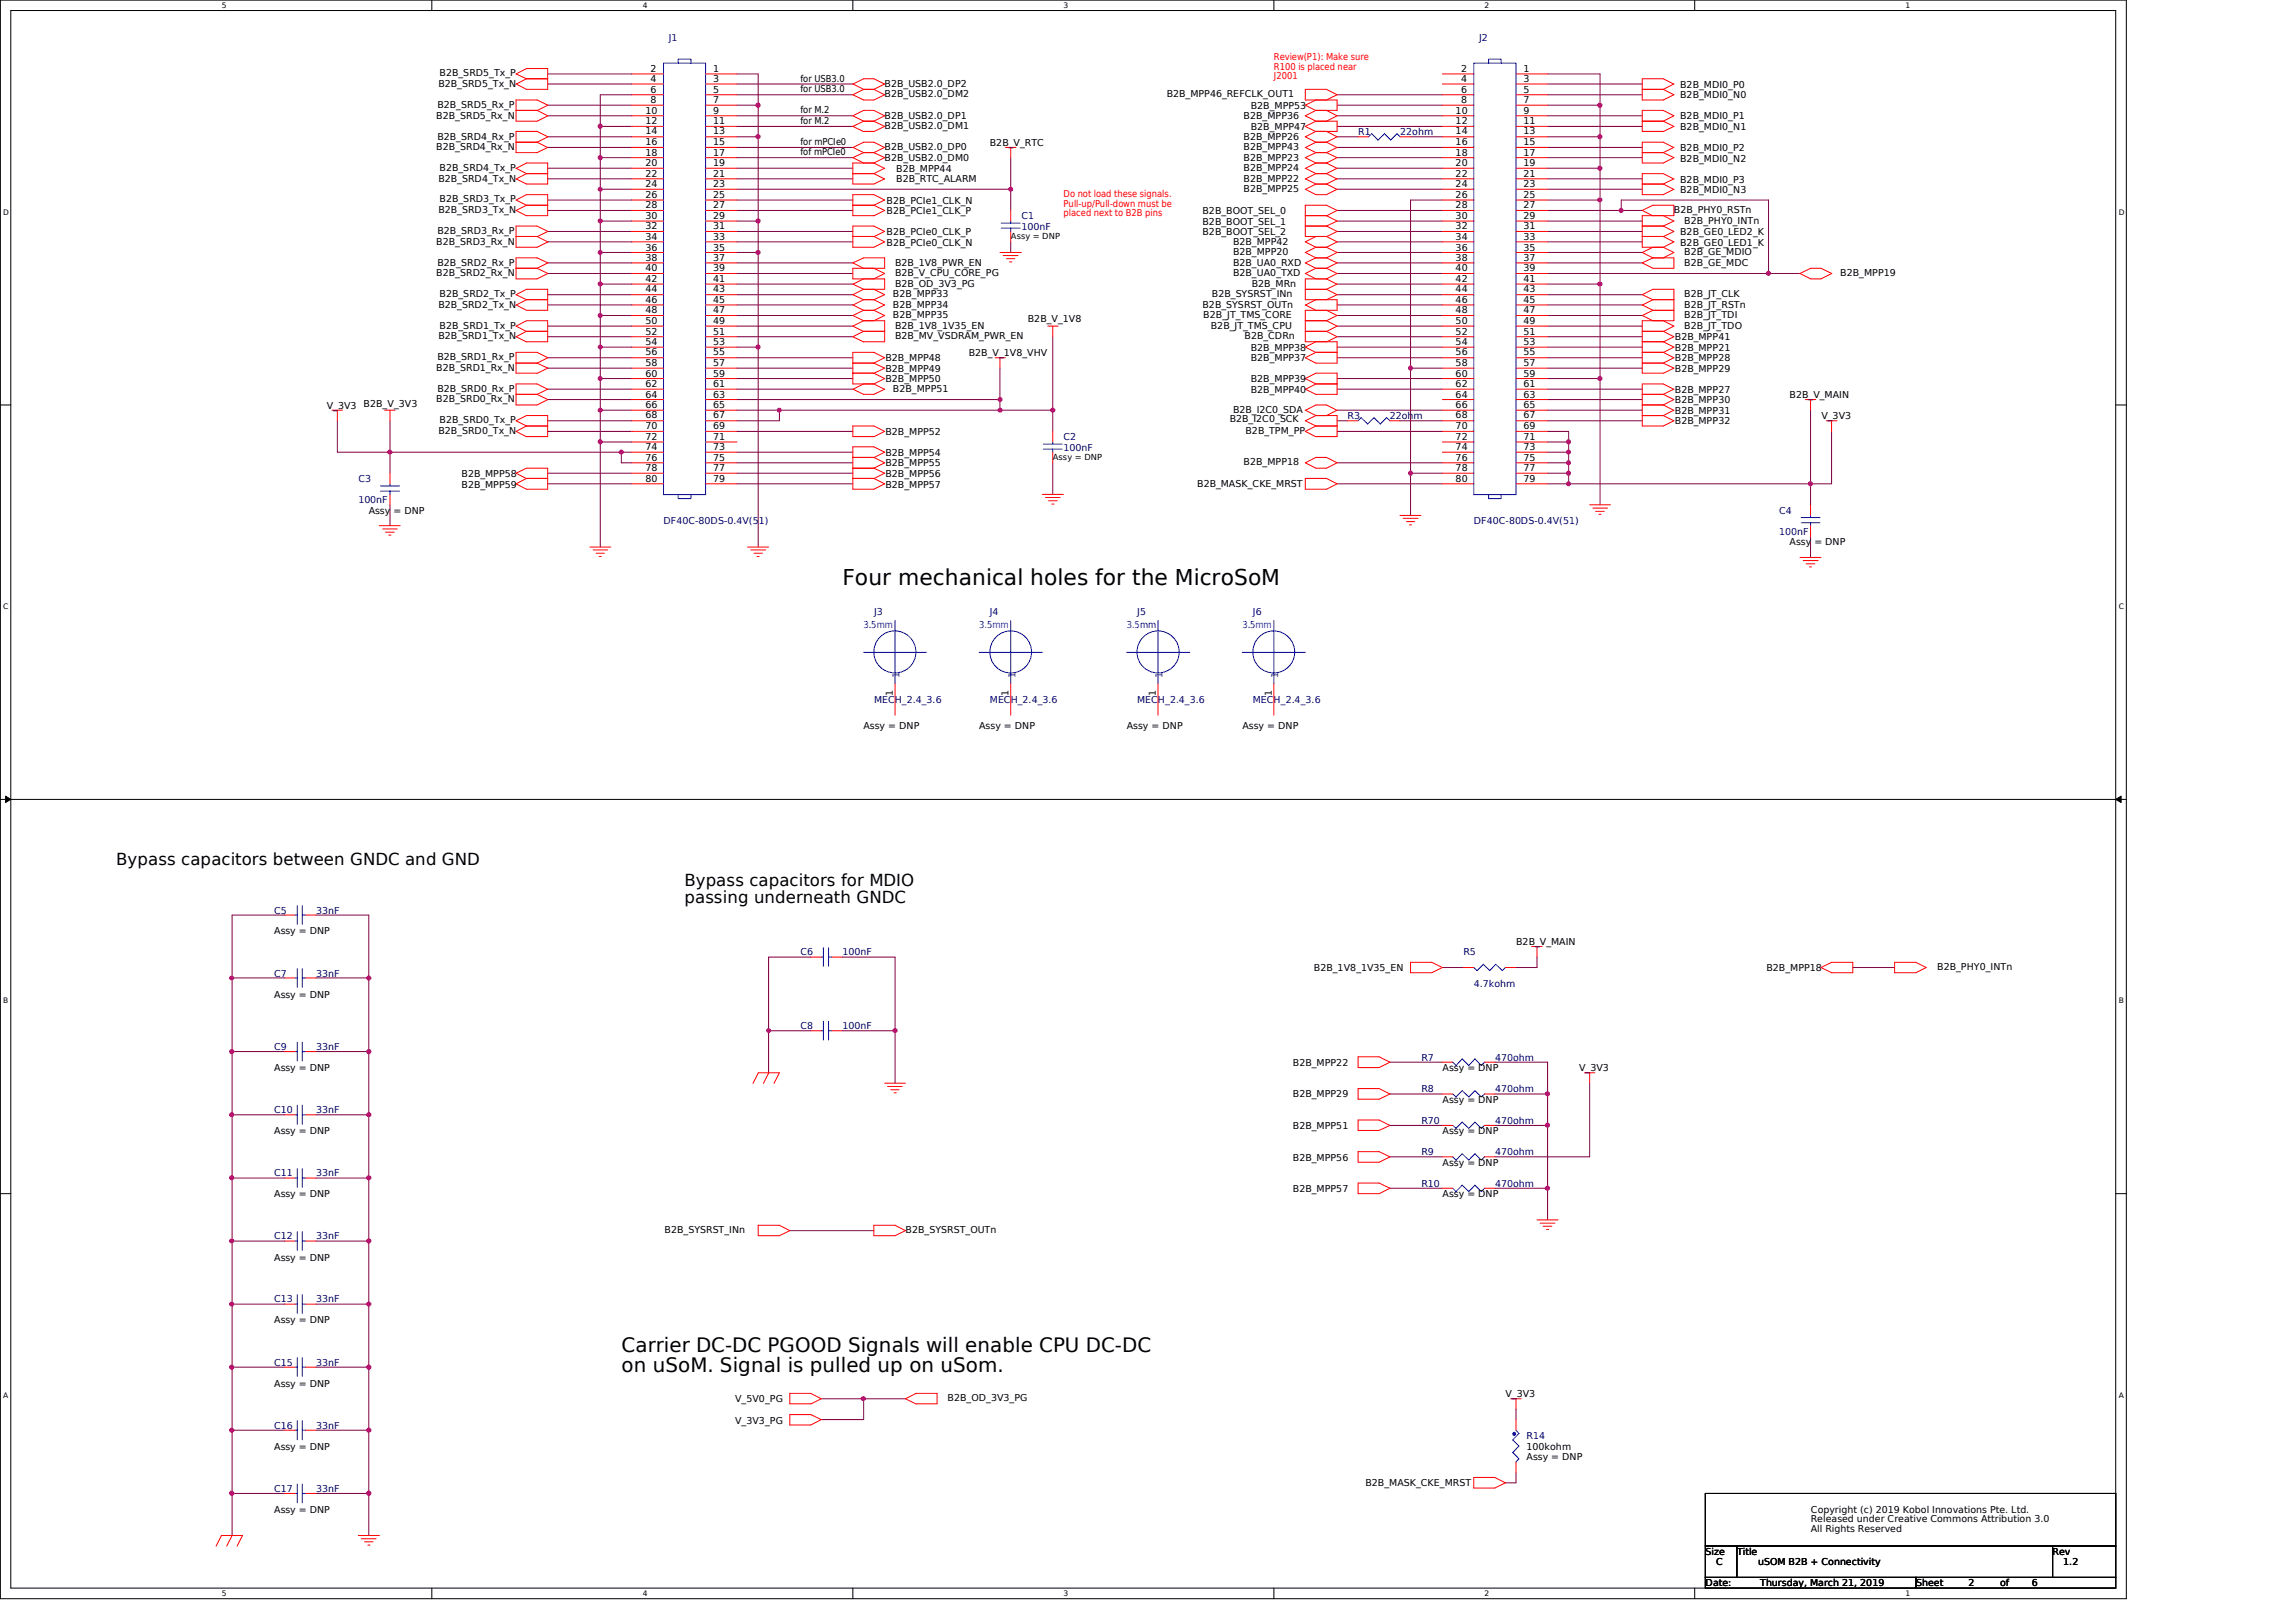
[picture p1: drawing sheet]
<svg xmlns="http://www.w3.org/2000/svg" width="420mm" height="297mm" viewBox="0 0 420 297" stroke-linecap="round" stroke-linejoin="round" font-family="sans-serif">
<defs><g id="words">
<text font-size="4" x="154.2" y="107.1">Four mechanical holes for the MicroSoM</text>
<g font-size="3.6">
<text x="113.7" y="247.4">Carrier DC-DC PGOOD Signals will enable CPU DC-DC</text>
<text x="113.7" y="251.1">on uSoM. Signal is pulled up on uSom.</text>
</g>
<g font-size="3">
<text x="21.3" y="158.3">Bypass capacitors between GNDC and GND</text>
<text x="125.3" y="162.2">Bypass capacitors for MDIO</text>
<text x="125.3" y="165.2">passing underneath GNDC</text>
</g>
<g font-size="1.7" fill="#000080">
<text x="122.4" y="7.4">J1</text>
<text x="270.7" y="7.4">J2</text>
<text x="248.5" y="24.8">R1</text>
<text x="256.2" y="24.8">22ohm</text>
<text x="186.9" y="40.1">C1</text>
<text x="186.9" y="42.1">100nF</text>
<text x="246.6" y="76.7">R3</text>
<text x="254.4" y="76.7">22ohm</text>
<text x="194.6" y="80.5">C2</text>
<text x="194.6" y="82.5">100nF</text>
<text x="65.6" y="88.3">C3</text>
<text x="65.6" y="92.1">100nF</text>
<text x="121.4" y="95.9">DF40C-80DS-0.4V(51)</text>
<text x="269.7" y="95.9">DF40C-80DS-0.4V(51)</text>
<text x="325.6" y="94">C4</text>
<text x="325.6" y="97.8">100nF</text>
<text x="159.9" y="112.5">J3</text>
<text x="181.2" y="112.5">J4</text>
<text x="208.1" y="112.5">J5</text>
<text x="229.3" y="112.5">J6</text>
<text x="159.9" y="128.7">MECH_2.4_3.6</text>
<text x="181.2" y="128.7">MECH_2.4_3.6</text>
<text x="208.1" y="128.7">MECH_2.4_3.6</text>
<text x="229.3" y="128.7">MECH_2.4_3.6</text>
<text x="50.2" y="167.2">C5</text>
<text x="57.9" y="167.2">33nF</text>
<text x="50.2" y="178.7">C7</text>
<text x="57.9" y="178.7">33nF</text>
<text x="146.5" y="174.8">C6</text>
<text x="154.2" y="174.8">100nF</text>
<text x="267.8" y="174.8">R5</text>
<text x="269.7" y="180.6">4.7kohm</text>
<text x="146.5" y="188.3">C8</text>
<text x="154.2" y="188.3">100nF</text>
<text x="50.2" y="192.2">C9</text>
<text x="57.9" y="192.2">33nF</text>
<text x="260.1" y="194.1">R7</text>
<text x="273.6" y="194.1">470ohm</text>
<text x="50.2" y="203.7">C10</text>
<text x="57.9" y="203.7">33nF</text>
<text x="260.1" y="199.8">R8</text>
<text x="273.6" y="199.8">470ohm</text>
<text x="260.1" y="205.7">R70</text>
<text x="273.6" y="205.7">470ohm</text>
<text x="50.2" y="215.3">C11</text>
<text x="57.9" y="215.3">33nF</text>
<text x="260.1" y="211.4">R9</text>
<text x="273.6" y="211.4">470ohm</text>
<text x="260.1" y="217.2">R10</text>
<text x="273.6" y="217.2">470ohm</text>
<text x="50.2" y="226.8">C12</text>
<text x="57.9" y="226.8">33nF</text>
<text x="50.2" y="238.3">C13</text>
<text x="57.9" y="238.3">33nF</text>
<text x="50.2" y="249.9">C15</text>
<text x="57.9" y="249.9">33nF</text>
<text x="50.2" y="261.4">C16</text>
<text x="57.9" y="261.4">33nF</text>
<text x="279.4" y="263.4">R14</text>
<text x="50.2" y="273">C17</text>
<text x="57.9" y="273">33nF</text>
</g>
<g font-size="1.7" fill="#f00">
<text x="233.1" y="11">Review(P1): Make sure</text>
<text x="233.1" y="12.8">R100 is placed near</text>
<text x="233.1" y="14.5">J2001</text>
<text x="194.6" y="36">Do not load these signals.</text>
<text x="194.6" y="37.8">Pull-up/Pull-down must be</text>
<text x="194.6" y="39.5">placed next to B2B pins</text>
</g>
<g font-size="1.7">
<text x="80.2" y="15.9">B2B_SRD5_Tx_N</text>
<text x="80.4" y="14">B2B_SRD5_Tx_P</text>
<text x="119.1" y="13.1">2</text>
<text x="119.1" y="15">4</text>
<text x="119.1" y="17">6</text>
<text x="130.5" y="13.1">1</text>
<text x="130.5" y="15">3</text>
<text x="130.5" y="17">5</text>
<text x="146.5" y="16.8">for USB3.0</text>
<text x="146.5" y="14.9">for USB3.0</text>
<text x="161.9" y="15.9">B2B_USB2.0_DP2</text>
<text x="161.9" y="17.8">B2B_USB2.0_DM2</text>
<text x="213.5" y="17.8">B2B_MPP46_REFCLK_OUT1</text>
<text x="267.4" y="13.1">2</text>
<text x="267.4" y="15">4</text>
<text x="267.4" y="17">6</text>
<text x="278.8" y="13.1">1</text>
<text x="278.8" y="15">3</text>
<text x="278.8" y="17">5</text>
<text x="307.5" y="16.1">B2B_MDI0_P0</text>
<text x="79.8" y="21.7">B2B_SRD5_Rx_N</text>
<text x="80" y="19.7">B2B_SRD5_Rx_P</text>
<text x="118.1" y="20.8">10</text>
<text x="118.1" y="22.7">12</text>
<text x="119.1" y="18.9">8</text>
<text x="130.5" y="18.9">7</text>
<text x="130.5" y="20.8">9</text>
<text x="130.5" y="22.7">11</text>
<text x="146.5" y="20.7">for M.2</text>
<text x="146.5" y="22.6">for M.2</text>
<text x="161.9" y="23.6">B2B_USB2.0_DM1</text>
<text x="161.9" y="21.7">B2B_USB2.0_DP1</text>
<text x="227.6" y="21.7">B2B_MPP36</text>
<text x="228.9" y="23.8">B2B_MPP47</text>
<text x="228.9" y="20">B2B_MPP53</text>
<text x="266.4" y="20.8">10</text>
<text x="266.4" y="22.7">12</text>
<text x="267.4" y="18.9">8</text>
<text x="278.8" y="18.9">7</text>
<text x="278.8" y="20.8">9</text>
<text x="278.8" y="22.7">11</text>
<text x="307.5" y="21.9">B2B_MDI0_P1</text>
<text x="307.5" y="23.8">B2B_MDI0_N1</text>
<text x="307.5" y="18">B2B_MDI0_N0</text>
<text x="79.8" y="27.4">B2B_SRD4_Rx_N</text>
<text x="80" y="25.5">B2B_SRD4_Rx_P</text>
<text x="118.1" y="24.6">14</text>
<text x="118.1" y="26.6">16</text>
<text x="118.1" y="28.5">18</text>
<text x="130.5" y="24.6">13</text>
<text x="130.5" y="26.6">15</text>
<text x="130.5" y="28.5">17</text>
<text x="146.5" y="26.4">for mPCIe0</text>
<text x="146.5" y="28.4">fof mPCIe0</text>
<text x="161.9" y="27.4">B2B_USB2.0_DP0</text>
<text x="161.9" y="29.4">B2B_USB2.0_DM0</text>
<text x="181.2" y="26.7">B2B_V_RTC</text>
<text x="227.6" y="29.4">B2B_MPP23</text>
<text x="227.6" y="25.5">B2B_MPP26</text>
<text x="227.6" y="27.4">B2B_MPP43</text>
<text x="266.4" y="24.6">14</text>
<text x="266.4" y="26.6">16</text>
<text x="266.4" y="28.5">18</text>
<text x="278.8" y="24.6">13</text>
<text x="278.8" y="26.6">15</text>
<text x="278.8" y="28.5">17</text>
<text x="307.5" y="27.6">B2B_MDI0_P2</text>
<text x="307.5" y="29.6">B2B_MDI0_N2</text>
<text x="80.2" y="33.2">B2B_SRD4_Tx_N</text>
<text x="80.4" y="31.3">B2B_SRD4_Tx_P</text>
<text x="118.1" y="30.4">20</text>
<text x="118.1" y="32.4">22</text>
<text x="118.1" y="34.3">24</text>
<text x="130.5" y="30.4">19</text>
<text x="130.5" y="32.4">21</text>
<text x="130.5" y="34.3">23</text>
<text x="164" y="31.5">B2B_MPP44</text>
<text x="164" y="33.2">B2B_RTC_ALARM</text>
<text x="227.6" y="33.2">B2B_MPP22</text>
<text x="227.6" y="31.3">B2B_MPP24</text>
<text x="227.6" y="35.2">B2B_MPP25</text>
<text x="266.4" y="30.4">20</text>
<text x="266.4" y="32.4">22</text>
<text x="266.4" y="34.3">24</text>
<text x="278.8" y="30.4">19</text>
<text x="278.8" y="32.4">21</text>
<text x="278.8" y="34.3">23</text>
<text x="307.5" y="33.4">B2B_MDI0_P3</text>
<text x="307.5" y="35.3">B2B_MDI0_N3</text>
<text x="80.2" y="39">B2B_SRD3_Tx_N</text>
<text x="80.4" y="37">B2B_SRD3_Tx_P</text>
<text x="118.1" y="36.2">26</text>
<text x="118.1" y="38.1">28</text>
<text x="118.1" y="40">30</text>
<text x="118.1" y="42">32</text>
<text x="130.5" y="36.2">25</text>
<text x="130.5" y="38.1">27</text>
<text x="130.5" y="40">29</text>
<text x="130.5" y="42">31</text>
<text x="162.2" y="39.2">B2B_PCIe1_CLK_P</text>
<text x="162.2" y="37.2">B2B_PCIe1_CLK_N</text>
<text x="220.1" y="41.1">B2B_BOOT_SEL_1</text>
<text x="220.1" y="39.2">B2B_BOOT_SEL_0</text>
<text x="266.4" y="36.2">26</text>
<text x="266.4" y="38.1">28</text>
<text x="266.4" y="40">30</text>
<text x="266.4" y="42">32</text>
<text x="278.8" y="36.2">25</text>
<text x="278.8" y="38.1">27</text>
<text x="278.8" y="40">29</text>
<text x="278.8" y="42">31</text>
<text x="306.3" y="39">B2B_PHY0_RSTn</text>
<text x="308.2" y="40.9">B2B_PHY0_INTn</text>
<text x="79.8" y="44.8">B2B_SRD3_Rx_N</text>
<text x="80" y="42.8">B2B_SRD3_Rx_P</text>
<text x="118.1" y="43.9">34</text>
<text x="118.1" y="45.8">36</text>
<text x="118.1" y="47.7">38</text>
<text x="130.5" y="43.9">33</text>
<text x="130.5" y="45.8">35</text>
<text x="130.5" y="47.7">37</text>
<text x="162.2" y="43">B2B_PCIe0_CLK_P</text>
<text x="162.2" y="44.9">B2B_PCIe0_CLK_N</text>
<text x="220.1" y="43">B2B_BOOT_SEL_2</text>
<text x="225.6" y="44.8">B2B_MPP42</text>
<text x="225.6" y="46.7">B2B_MPP20</text>
<text x="266.4" y="43.9">34</text>
<text x="266.4" y="45.8">36</text>
<text x="266.4" y="47.7">38</text>
<text x="278.8" y="43.9">33</text>
<text x="278.8" y="45.8">35</text>
<text x="278.8" y="47.7">37</text>
<text x="307.5" y="44.9">B2B_GE0_LED1_K</text>
<text x="307.5" y="43">B2B_GE0_LED2_K</text>
<text x="308.2" y="46.7">B2B_GE_MDIO</text>
<text x="79.8" y="50.5">B2B_SRD2_Rx_N</text>
<text x="80" y="48.6">B2B_SRD2_Rx_P</text>
<text x="118.1" y="49.7">40</text>
<text x="118.1" y="51.6">42</text>
<text x="118.1" y="53.5">44</text>
<text x="130.5" y="49.7">39</text>
<text x="130.5" y="51.6">41</text>
<text x="130.5" y="53.5">43</text>
<text x="163.8" y="50.5">B2B_V_CPU_CORE_PG</text>
<text x="163.8" y="52.4">B2B_OD_3V3_PG</text>
<text x="163.8" y="48.6">B2B_1V8_PWR_EN</text>
<text x="225.6" y="48.6">B2B_UA0_RXD</text>
<text x="225.6" y="50.5">B2B_UA0_TXD</text>
<text x="229.1" y="52.4">B2B_MRn</text>
<text x="266.4" y="49.7">40</text>
<text x="266.4" y="51.6">42</text>
<text x="266.4" y="53.5">44</text>
<text x="278.8" y="49.7">39</text>
<text x="278.8" y="51.6">41</text>
<text x="278.8" y="53.5">43</text>
<text x="308.2" y="48.6">B2B_GE_MDC</text>
<text x="336.8" y="50.5">B2B_MPP19</text>
<text x="80.2" y="56.3">B2B_SRD2_Tx_N</text>
<text x="80.4" y="54.4">B2B_SRD2_Tx_P</text>
<text x="118.1" y="55.4">46</text>
<text x="118.1" y="57.3">48</text>
<text x="118.1" y="59.3">50</text>
<text x="130.5" y="55.4">45</text>
<text x="130.5" y="57.3">47</text>
<text x="130.5" y="59.3">49</text>
<text x="163.4" y="54.4">B2B_MPP33</text>
<text x="163.4" y="56.3">B2B_MPP34</text>
<text x="163.4" y="58.2">B2B_MPP35</text>
<text x="188.1" y="59">B2B_V_1V8</text>
<text x="220.1" y="56.3">B2B_SYSRST_OUTn</text>
<text x="220.2" y="58.2">B2B_JT_TMS_CORE</text>
<text x="221.8" y="54.4">B2B_SYSRST_INn</text>
<text x="266.4" y="55.4">46</text>
<text x="266.4" y="57.3">48</text>
<text x="266.4" y="59.3">50</text>
<text x="278.8" y="55.4">45</text>
<text x="278.8" y="57.3">47</text>
<text x="278.8" y="59.3">49</text>
<text x="308.2" y="54.4">B2B_JT_CLK</text>
<text x="308.2" y="56.3">B2B_JT_RSTn</text>
<text x="308.2" y="58.2">B2B_JT_TDI</text>
<text x="80" y="65.9">B2B_SRD1_Rx_P</text>
<text x="80.2" y="62.1">B2B_SRD1_Tx_N</text>
<text x="80.4" y="60.2">B2B_SRD1_Tx_P</text>
<text x="118.1" y="61.2">52</text>
<text x="118.1" y="63.1">54</text>
<text x="118.1" y="65">56</text>
<text x="130.5" y="61.2">51</text>
<text x="130.5" y="63.1">53</text>
<text x="130.5" y="65">55</text>
<text x="163.8" y="60.2">B2B_1V8_1V35_EN</text>
<text x="163.8" y="62.1">B2B_MV_VSDRAM_PWR_EN</text>
<text x="177.3" y="65.1">B2B_V_1V8_VHV</text>
<text x="221.6" y="60.2">B2B_JT_TMS_CPU</text>
<text x="227.8" y="62.1">B2B_CDRn</text>
<text x="228.9" y="64.2">B2B_MPP38</text>
<text x="266.4" y="61.2">52</text>
<text x="266.4" y="63.1">54</text>
<text x="266.4" y="65">56</text>
<text x="278.8" y="61.2">51</text>
<text x="278.8" y="63.1">53</text>
<text x="278.8" y="65">55</text>
<text x="306.5" y="62.3">B2B_MPP41</text>
<text x="306.5" y="64.2">B2B_MPP21</text>
<text x="308.2" y="60.2">B2B_JT_TDO</text>
<text x="79.8" y="67.8">B2B_SRD1_Rx_N</text>
<text x="80" y="71.7">B2B_SRD0_Rx_P</text>
<text x="118.1" y="66.9">58</text>
<text x="118.1" y="68.9">60</text>
<text x="118.1" y="70.9">62</text>
<text x="130.5" y="66.9">57</text>
<text x="130.5" y="68.9">59</text>
<text x="130.5" y="70.9">61</text>
<text x="162.1" y="70">B2B_MPP50</text>
<text x="162.1" y="66.1">B2B_MPP48</text>
<text x="162.1" y="68">B2B_MPP49</text>
<text x="163.4" y="71.7">B2B_MPP51</text>
<text x="228.9" y="70">B2B_MPP39</text>
<text x="228.9" y="66.1">B2B_MPP37</text>
<text x="228.9" y="71.9">B2B_MPP40</text>
<text x="266.4" y="66.9">58</text>
<text x="266.4" y="68.9">60</text>
<text x="266.4" y="70.9">62</text>
<text x="278.8" y="66.9">57</text>
<text x="278.8" y="68.9">59</text>
<text x="278.8" y="70.9">61</text>
<text x="306.5" y="71.9">B2B_MPP27</text>
<text x="306.5" y="66.1">B2B_MPP28</text>
<text x="306.5" y="68">B2B_MPP29</text>
<text x="59.8" y="74.8">V_3V3</text>
<text x="66.5" y="74.4">B2B_V_3V3</text>
<text x="79.8" y="73.6">B2B_SRD0_Rx_N</text>
<text x="80.4" y="77.5">B2B_SRD0_Tx_P</text>
<text x="118.1" y="72.8">64</text>
<text x="118.1" y="74.7">66</text>
<text x="118.1" y="76.6">68</text>
<text x="130.5" y="72.8">63</text>
<text x="130.5" y="74.7">65</text>
<text x="130.5" y="76.6">67</text>
<text x="225" y="77.2">B2B_I2C0_SCK</text>
<text x="225.6" y="75.6">B2B_I2C0_SDA</text>
<text x="266.4" y="72.8">64</text>
<text x="266.4" y="74.7">66</text>
<text x="266.4" y="76.6">68</text>
<text x="278.8" y="72.8">63</text>
<text x="278.8" y="74.7">65</text>
<text x="278.8" y="76.6">67</text>
<text x="306.5" y="77.7">B2B_MPP32</text>
<text x="306.5" y="73.8">B2B_MPP30</text>
<text x="306.5" y="75.8">B2B_MPP31</text>
<text x="327.5" y="72.9">B2B_V_MAIN</text>
<text x="333.3" y="76.7">V_3V3</text>
<text x="80.2" y="79.4">B2B_SRD0_Tx_N</text>
<text x="118.1" y="78.5">70</text>
<text x="118.1" y="80.5">72</text>
<text x="118.1" y="82.4">74</text>
<text x="130.5" y="78.5">69</text>
<text x="130.5" y="80.5">71</text>
<text x="130.5" y="82.4">73</text>
<text x="162.1" y="79.6">B2B_MPP52</text>
<text x="162.1" y="83.4">B2B_MPP54</text>
<text x="227.9" y="79.4">B2B_TPM_PP</text>
<text x="266.4" y="78.5">70</text>
<text x="266.4" y="80.5">72</text>
<text x="266.4" y="82.4">74</text>
<text x="278.8" y="78.5">69</text>
<text x="278.8" y="80.5">71</text>
<text x="278.8" y="82.4">73</text>
<text x="84.5" y="89.2">B2B_MPP59</text>
<text x="84.5" y="87.3">B2B_MPP58</text>
<text x="118.1" y="84.3">76</text>
<text x="118.1" y="86.2">78</text>
<text x="118.1" y="88.1">80</text>
<text x="130.5" y="84.3">75</text>
<text x="130.5" y="86.2">77</text>
<text x="130.5" y="88.1">79</text>
<text x="162.1" y="85.4">B2B_MPP55</text>
<text x="162.1" y="89.2">B2B_MPP57</text>
<text x="162.1" y="87.3">B2B_MPP56</text>
<text x="219.1" y="89.1">B2B_MASK_CKE_MRST</text>
<text x="227.6" y="85.1">B2B_MPP18</text>
<text x="266.4" y="84.3">76</text>
<text x="266.4" y="86.2">78</text>
<text x="266.4" y="88.1">80</text>
<text x="278.8" y="84.3">75</text>
<text x="278.8" y="86.2">77</text>
<text x="278.8" y="88.1">79</text>
<text x="67.5" y="94">Assy = DNP</text>
<text x="327.5" y="99.8">Assy = DNP</text>
<text x="163.4" y="127.4" transform="rotate(-90 163.4 127.4)">1</text>
<text x="184.6" y="127.4" transform="rotate(-90 184.6 127.4)">1</text>
<text x="211.5" y="127.4" transform="rotate(-90 211.5 127.4)">1</text>
<text x="232.7" y="127.4" transform="rotate(-90 232.7 127.4)">1</text>
<text x="158" y="133.5">Assy = DNP</text>
<text x="179.2" y="133.5">Assy = DNP</text>
<text x="206.2" y="133.5">Assy = DNP</text>
<text x="227.4" y="133.5">Assy = DNP</text>
<text x="50.2" y="171">Assy = DNP</text>
<text x="277.5" y="172.9">B2B_V_MAIN</text>
<text x="240.5" y="177.8">B2B_1V8_1V35_EN</text>
<text x="323.3" y="177.8">B2B_MPP18</text>
<text x="354.5" y="177.5">B2B_PHY0_INTn</text>
<text x="50.2" y="182.6">Assy = DNP</text>
<text x="50.2" y="196">Assy = DNP</text>
<text x="236.6" y="195">B2B_MPP22</text>
<text x="264" y="196">Assy = DNP</text>
<text x="289" y="196">V_3V3</text>
<text x="236.6" y="200.8">B2B_MPP29</text>
<text x="264" y="201.8">Assy = DNP</text>
<text x="50.2" y="207.6">Assy = DNP</text>
<text x="236.6" y="206.6">B2B_MPP51</text>
<text x="264" y="207.6">Assy = DNP</text>
<text x="236.6" y="212.4">B2B_MPP56</text>
<text x="264" y="213.3">Assy = DNP</text>
<text x="50.2" y="219.1">Assy = DNP</text>
<text x="236.6" y="218.1">B2B_MPP57</text>
<text x="264" y="219.1">Assy = DNP</text>
<text x="121.6" y="225.6">B2B_SYSRST_INn</text>
<text x="165.7" y="225.6">B2B_SYSRST_OUTn</text>
<text x="50.2" y="230.7">Assy = DNP</text>
<text x="50.2" y="242.2">Assy = DNP</text>
<text x="50.2" y="253.7">Assy = DNP</text>
<text x="134.5" y="256.6">V_5V0_PG</text>
<text x="173.4" y="256.5">B2B_OD_3V3_PG</text>
<text x="275.5" y="255.7">V_3V3</text>
<text x="134.5" y="260.5">V_3V3_PG</text>
<text x="50.2" y="265.3">Assy = DNP</text>
<text x="279.4" y="265.3">100kohm</text>
<text x="279.4" y="267.2">Assy = DNP</text>
<text x="249.9" y="271.8">B2B_MASK_CKE_MRST</text>
<text x="50.2" y="276.8">Assy = DNP</text>
<text x="331.4" y="280.4">All Rights Reserved</text>
<text x="331.4" y="276.8">Copyright (c) 2019 Kobol Innovations Pte. Ltd.</text>
<text x="331.4" y="278.6">Released under Creative Commons Attribution 3.0</text>
<text x="312.1" y="284.5">Size</text>
<text x="314" y="286.4">C</text>
<text x="317.9" y="284.5">Title</text>
<text x="321.7" y="286.4">uSOM B2B + Connectivity</text>
<text x="375.6" y="284.5">Rev</text>
<text x="377.6" y="286.4">1.2</text>
<text x="312.1" y="290.3">Date:</text>
<text x="322.1" y="290.3">Thursday, March 21, 2019</text>
<text x="350.7" y="290.3">Sheet</text>
<text x="360.3" y="290.3">2</text>
<text x="366" y="290.3">of</text>
<text x="371.8" y="290.3">6</text>
</g>
<g font-size="1.7" fill="#00f">
<text x="158" y="115">3.5mm</text>
<text x="179.2" y="115">3.5mm</text>
<text x="206.2" y="115">3.5mm</text>
<text x="227.4" y="115">3.5mm</text>
</g>
<g font-size="1.7" fill="#004080">
<text x="164.6" y="124.1" transform="rotate(-90 164.6 124.1)">1</text>
<text x="185.8" y="124.1" transform="rotate(-90 185.8 124.1)">1</text>
<text x="212.7" y="124.1" transform="rotate(-90 212.7 124.1)">1</text>
<text x="233.9" y="124.1" transform="rotate(-90 233.9 124.1)">1</text>
</g>
<g font-size="1.5">
<text x="185" y="43.8">Assy = DNP</text>
<text x="192.7" y="84.2">Assy = DNP</text>
</g>
<g font-size="1.4">
<text x="40.6" y="1.5">5</text>
<text x="117.6" y="1.5">4</text>
<text x="194.6" y="1.5">3</text>
<text x="271.6" y="1.5">2</text>
<text x="348.7" y="1.5">1</text>
<text x=".6" y="39.3">D</text>
<text x="387.7" y="39.3">D</text>
<text x=".6" y="111.5">C</text>
<text x="387.7" y="111.5">C</text>
<text x=".6" y="183.6">B</text>
<text x="387.7" y="183.6">B</text>
<text x=".6" y="255.8">A</text>
<text x="387.7" y="255.8">A</text>
<text x="40.6" y="292.1">5</text>
<text x="117.6" y="292.1">4</text>
<text x="194.6" y="292.1">3</text>
<text x="271.6" y="292.1">2</text>
<text x="348.7" y="292.1">1</text>
</g>
</g></defs>
<path d="M.1 0h389v292.5h-389zM2 1.9h385.2v288.7h-385.2z" fill="none" stroke="#000" stroke-width=".18"/>
<g fill="#fff">
<path d="M40.5 .2h.8v1.6h-.8z" fill-rule="evenodd"/>
<path d="M40.5 290.8h.8v1.5h-.8z" fill-rule="evenodd"/>
</g>
<path d="M79 0v1.9M79 290.6v1.9" fill="none" stroke="#000" stroke-width=".18"/>
<g fill="#fff">
<path d="M117.6 .2h.8v1.6h-.8z" fill-rule="evenodd"/>
<path d="M117.6 290.8h.8v1.5h-.8z" fill-rule="evenodd"/>
</g>
<path d="M156.1 0v1.9M156.1 290.6v1.9" fill="none" stroke="#000" stroke-width=".18"/>
<g fill="#fff">
<path d="M194.6 .2h.8v1.6h-.8z" fill-rule="evenodd"/>
<path d="M194.6 290.8h.8v1.5h-.8z" fill-rule="evenodd"/>
</g>
<path d="M233.1 0v1.9M233.1 290.6v1.9" fill="none" stroke="#000" stroke-width=".18"/>
<g fill="#fff">
<path d="M271.6 .2h.8v1.6h-.8z" fill-rule="evenodd"/>
<path d="M271.6 290.8h.8v1.5h-.8z" fill-rule="evenodd"/>
</g>
<path d="M310.1 0v1.9M310.1 290.6v1.9" fill="none" stroke="#000" stroke-width=".18"/>
<g fill="#fff">
<path d="M348.7 .2h.8v1.6h-.8z" fill-rule="evenodd"/>
<path d="M348.7 290.8h.8v1.5h-.8z" fill-rule="evenodd"/>
<path d="M.6 38h1v1.6h-1z" fill-rule="evenodd"/>
<path d="M387.7 38h1v1.6h-1z" fill-rule="evenodd"/>
<path d="M.6 110.2h1v1.5h-1z" fill-rule="evenodd"/>
<path d="M387.7 110.2h1v1.5h-1z" fill-rule="evenodd"/>
</g>
<path d="M.1 74.1h1.9M387.2 74.1h1.9" fill="none" stroke="#000" stroke-width=".18"/>
<g fill="#fff">
<path d="M.6 182.3h.9v1.6h-.9z" fill-rule="evenodd"/>
<path d="M387.7 182.3h.9v1.6h-.9z" fill-rule="evenodd"/>
</g>
<path d="M.1 146.3h1.9M1 145.7l1 .6-1 .5zM387.2 146.3l1-.6v1.1zM387.2 146.3h1.9" fill="none" stroke="#000" stroke-width=".18"/>
<path d="M1 145.7l1 .6-1 .5zM387.2 146.3l1-.6v1.1z" fill="#000"/>
<g fill="#fff">
<path d="M.6 254.5h.9v1.6h-.9z" fill-rule="evenodd"/>
<path d="M387.7 254.5h.9v1.6h-.9z" fill-rule="evenodd"/>
</g>
<path d="M2 146.3h385.2M.1 218.4h1.9M387.2 218.4h1.9" fill="none" stroke="#000" stroke-width=".18"/>
<path d="M283.2 48.1h17.3M283.2 46.2h17.3M134.9 75.1h7.7M192.7 61.6v13.5M244.7 63.5h19.2M244.7 65.5h19.2" fill="none" stroke="#800040" stroke-width=".18"/>
<circle cx="192.7" cy="75.1" r=".37" fill="#f0f"/>
<circle cx="192.7" cy="75.1" r=".37" fill="none" stroke="#f0f" stroke-width=".18"/>
<path d="M183 75.1h-40.4v1.9h-7.7" fill="none" stroke="#800040" stroke-width=".18"/>
<circle cx="142.6" cy="75.1" r=".36" fill="#f0f"/>
<circle cx="142.6" cy="75.1" r=".36" fill="none" stroke="#f0f" stroke-width=".18"/>
<path d="M283.2 69.3h9.6v23.1" fill="none" stroke="#800040" stroke-width=".18"/>
<circle cx="292.8" cy="69.3" r=".38" fill="#f0f"/>
<circle cx="292.8" cy="69.3" r=".38" fill="none" stroke="#f0f" stroke-width=".18"/>
<g fill="none" stroke="#800040" stroke-width=".18">
<path d="M134.9 48.1h21.2M134.9 50h21.2M134.9 52h21.2M283.2 53.9h17.3M283.2 55.8h17.3M283.2 57.7h17.3M283.2 59.7h17.3M244.7 71.2h19.2M244.7 78.9h19.2M244.7 69.3h19.2M283.2 61.6h17.3M283.2 63.5h17.3"/>
<path d="M283.2 65.5h17.3M283.2 67.4h17.3M283.2 71.2h17.3M283.2 73.1h17.3M283.2 75.1h17.3M283.2 77h17.3M109.9 80.9v19.2"/>
</g>
<circle cx="109.8" cy="80.8" r=".38" fill="#f0f"/>
<circle cx="109.8" cy="80.8" r=".38" fill="none" stroke="#f0f" stroke-width=".18"/>
<path d="M185 28.8v5.8M283.2 50h40.4" fill="none" stroke="#800040" stroke-width=".18"/>
<circle cx="323.6" cy="50" r=".37" fill="#f0f"/>
<circle cx="323.6" cy="50" r=".37" fill="none" stroke="#f0f" stroke-width=".18"/>
<path d="M138.7 13.5v5.7M292.8 52v17.3M134.9 78.9h21.2M263.9 67.4h-5.8v19.2" fill="none" stroke="#800040" stroke-width=".18"/>
<circle cx="258.1" cy="86.6" r=".37" fill="#f0f"/>
<circle cx="258.1" cy="86.6" r=".37" fill="none" stroke="#f0f" stroke-width=".18"/>
<circle cx="258.1" cy="67.4" r=".37" fill="#f0f"/>
<circle cx="258.1" cy="67.4" r=".37" fill="none" stroke="#f0f" stroke-width=".18"/>
<path d="M100.2 15.4h15.4M115.6 17.3h-5.7v5.8M134.9 53.9h21.2M134.9 55.8h21.2M134.9 57.7h21.2" fill="none" stroke="#800040" stroke-width=".18"/>
<circle cx="109.8" cy="23.1" r=".38" fill="#f0f"/>
<circle cx="109.8" cy="23.1" r=".38" fill="none" stroke="#f0f" stroke-width=".18"/>
<path d="M100.2 19.2h15.4M100.2 21.2h15.4M100.2 27h15.4M100.2 25h15.4M109.9 28.8h5.7M115.6 23.1h-5.7v11.5M134.9 59.7h21.2M134.9 61.6h21.2" fill="none" stroke="#800040" stroke-width=".18"/>
<circle cx="109.8" cy="28.8" r=".38" fill="#f0f"/>
<circle cx="109.8" cy="28.8" r=".38" fill="none" stroke="#f0f" stroke-width=".18"/>
<path d="M100.2 32.7h15.4M100.2 30.8h15.4M115.6 34.6h-5.7v5.8" fill="none" stroke="#800040" stroke-width=".18"/>
<circle cx="109.8" cy="40.4" r=".37" fill="#f0f"/>
<circle cx="109.8" cy="40.4" r=".37" fill="none" stroke="#f0f" stroke-width=".18"/>
<circle cx="109.8" cy="34.6" r=".36" fill="#f0f"/>
<circle cx="109.8" cy="34.6" r=".36" fill="none" stroke="#f0f" stroke-width=".18"/>
<path d="M100.2 38.5h15.4M100.2 36.6h15.4M100.2 44.3h15.4M115.6 40.4h-5.7v5.8h5.7" fill="none" stroke="#800040" stroke-width=".18"/>
<circle cx="109.8" cy="46.2" r=".37" fill="#f0f"/>
<circle cx="109.8" cy="46.2" r=".37" fill="none" stroke="#f0f" stroke-width=".18"/>
<path d="M100.2 42.4h15.4M100.2 50h15.4M100.2 48.1h15.4M109.9 46.2v11.5M109.9 52h5.7" fill="none" stroke="#800040" stroke-width=".18"/>
<circle cx="109.8" cy="57.7" r=".38" fill="#f0f"/>
<circle cx="109.8" cy="57.7" r=".38" fill="none" stroke="#f0f" stroke-width=".18"/>
<circle cx="109.8" cy="52" r=".37" fill="#f0f"/>
<circle cx="109.8" cy="52" r=".37" fill="none" stroke="#f0f" stroke-width=".18"/>
<path d="M100.2 55.8h15.4M100.2 53.9h15.4M115.6 57.7h-5.7v5.8h5.7M100.2 61.6h15.4" fill="none" stroke="#800040" stroke-width=".18"/>
<circle cx="109.8" cy="63.5" r=".37" fill="#f0f"/>
<circle cx="109.8" cy="63.5" r=".37" fill="none" stroke="#f0f" stroke-width=".18"/>
<path d="M100.2 59.7h15.4M100.2 67.4h15.4M100.2 65.5h15.4M109.9 63.5v11.6M109.9 69.3h5.7" fill="none" stroke="#800040" stroke-width=".18"/>
<circle cx="109.8" cy="75.1" r=".36" fill="#f0f"/>
<circle cx="109.8" cy="75.1" r=".36" fill="none" stroke="#f0f" stroke-width=".18"/>
<circle cx="109.8" cy="69.3" r=".37" fill="#f0f"/>
<circle cx="109.8" cy="69.3" r=".37" fill="none" stroke="#f0f" stroke-width=".18"/>
<path d="M138.7 46.2v17.3M100.2 73.1h15.4M100.2 71.2h15.4M100.2 78.9h15.4M100.2 77h15.4M115.6 75.1h-5.7v5.8" fill="none" stroke="#800040" stroke-width=".18"/>
<circle cx="138.7" cy="46.2" r=".37" fill="#f0f"/>
<circle cx="138.7" cy="46.2" r=".37" fill="none" stroke="#f0f" stroke-width=".18"/>
<path d="M244.7 17.3h19.2M244.7 19.2h19.2M244.7 34.6h19.2M244.7 32.7h19.2M244.7 30.8h19.2M244.7 28.8h19.2M244.7 27h19.2M244.7 25h3.8M244.7 23.1h19.2M244.7 21.2h19.2M134.9 63.5h3.8v36.6" fill="none" stroke="#800040" stroke-width=".18"/>
<circle cx="138.7" cy="63.5" r=".37" fill="#f0f"/>
<circle cx="138.7" cy="63.5" r=".37" fill="none" stroke="#f0f" stroke-width=".18"/>
<path d="M283.2 38.5h13.5M100.2 86.6h15.4M100.2 88.5h15.4M134.9 86.6h21.2M134.9 88.5h21.2" fill="none" stroke="#800040" stroke-width=".18"/>
<circle cx="296.6" cy="38.5" r=".37" fill="#f0f"/>
<circle cx="296.6" cy="38.5" r=".37" fill="none" stroke="#f0f" stroke-width=".18"/>
<g fill="none" stroke="#800040" stroke-width=".18">
<path d="M134.9 36.6h21.2M134.9 38.5h21.2M134.9 34.6h50.1M134.9 40.4h3.8v5.8M134.9 42.4h21.2M134.9 44.3h21.2M283.2 40.4h17.3M283.2 42.4h17.3M283.2 44.3h17.3M283.2 52h9.6M134.9 69.3h21.2M134.9 67.4h21.2"/>
<path d="M134.9 65.5h21.2M134.9 84.7h21.2M134.9 82.7h21.2"/>
</g>
<circle cx="185" cy="34.6" r=".36" fill="#f0f"/>
<circle cx="185" cy="34.6" r=".36" fill="none" stroke="#f0f" stroke-width=".18"/>
<path d="M134.9 32.7h21.2M134.9 30.8h21.2M134.9 28.8h21.2M134.9 27h21.2M134.9 25h3.8v15.4" fill="none" stroke="#800040" stroke-width=".18"/>
<circle cx="138.7" cy="40.4" r=".38" fill="#f0f"/>
<circle cx="138.7" cy="40.4" r=".38" fill="none" stroke="#f0f" stroke-width=".18"/>
<circle cx="138.7" cy="25" r=".37" fill="#f0f"/>
<circle cx="138.7" cy="25" r=".37" fill="none" stroke="#f0f" stroke-width=".18"/>
<path d="M134.9 19.2h3.8v5.8M134.9 23.1h21.2M134.9 21.2h21.2M134.9 46.2h3.8" fill="none" stroke="#800040" stroke-width=".18"/>
<circle cx="138.7" cy="19.2" r=".38" fill="#f0f"/>
<circle cx="138.7" cy="19.2" r=".38" fill="none" stroke="#f0f" stroke-width=".18"/>
<path d="M331.3 75.1v13.4M283.2 86.6h3.9v1.9h-3.9" fill="none" stroke="#800040" stroke-width=".18"/>
<circle cx="287" cy="86.6" r=".38" fill="#f0f"/>
<circle cx="287" cy="86.6" r=".38" fill="none" stroke="#f0f" stroke-width=".18"/>
<path d="M287.1 88.5h44.2" fill="none" stroke="#800040" stroke-width=".18"/>
<circle cx="331.3" cy="88.5" r=".38" fill="#f0f"/>
<circle cx="331.3" cy="88.5" r=".38" fill="none" stroke="#f0f" stroke-width=".18"/>
<circle cx="287" cy="88.5" r=".37" fill="#f0f"/>
<circle cx="287" cy="88.5" r=".37" fill="none" stroke="#f0f" stroke-width=".18"/>
<path d="M283.2 78.9h3.9v2" fill="none" stroke="#800040" stroke-width=".18"/>
<circle cx="287" cy="80.8" r=".38" fill="#f0f"/>
<circle cx="287" cy="80.8" r=".38" fill="none" stroke="#f0f" stroke-width=".18"/>
<path d="M283.2 80.9h3.9v3.8M283.2 82.7h3.9" fill="none" stroke="#800040" stroke-width=".18"/>
<circle cx="287" cy="84.7" r=".37" fill="#f0f"/>
<circle cx="287" cy="84.7" r=".37" fill="none" stroke="#f0f" stroke-width=".18"/>
<circle cx="287" cy="82.7" r=".36" fill="#f0f"/>
<circle cx="287" cy="82.7" r=".36" fill="none" stroke="#f0f" stroke-width=".18"/>
<path d="M71.4 82.7h42.3M244.7 88.5h19.2M283.2 84.7h3.9v1.9" fill="none" stroke="#800040" stroke-width=".18"/>
<circle cx="113.7" cy="82.7" r=".36" fill="#f0f"/>
<circle cx="113.7" cy="82.7" r=".36" fill="none" stroke="#f0f" stroke-width=".18"/>
<circle cx="71.3" cy="82.7" r=".37" fill="#f0f"/>
<circle cx="71.3" cy="82.7" r=".37" fill="none" stroke="#f0f" stroke-width=".18"/>
<g fill="none" stroke="#800040" stroke-width=".18">
<path d="M100.2 13.5h15.4M134.9 13.5h3.8M134.9 15.4h21.2M134.9 17.3h21.2M283.2 13.5h9.6v11.5M283.2 15.4h17.3M283.2 17.3h17.3M283.2 19.2h9.6M244.7 38.5h19.2M283.2 34.6h17.3M283.2 32.7h17.3M283.2 28.8h17.3"/>
<path d="M283.2 27h17.3M283.2 23.1h17.3M283.2 21.2h17.3M244.7 59.7h19.2M244.7 57.7h19.2M244.7 55.8h19.2M244.7 53.9h19.2M244.7 52h19.2M244.7 50h19.2M244.7 48.1h19.2M244.7 46.2h19.2M244.7 44.3h19.2"/>
<path d="M244.7 42.4h19.2M244.7 40.4h19.2M71.4 77v5.7M134.9 71.2h21.2M183 67.4v5.7h-48.1M244.7 61.6h19.2M109.9 80.9h5.7M115.6 82.7h-1.9v2h1.9M263.9 86.6h-5.8v7.7"/>
</g>
<circle cx="292.8" cy="25" r=".38" fill="#f0f"/>
<circle cx="292.8" cy="25" r=".38" fill="none" stroke="#f0f" stroke-width=".18"/>
<circle cx="292.8" cy="19.2" r=".39" fill="#f0f"/>
<circle cx="292.8" cy="19.2" r=".39" fill="none" stroke="#f0f" stroke-width=".18"/>
<path d="M283.2 25h9.6v5.8h-9.6" fill="none" stroke="#800040" stroke-width=".18"/>
<circle cx="292.8" cy="30.8" r=".38" fill="#f0f"/>
<circle cx="292.8" cy="30.8" r=".38" fill="none" stroke="#f0f" stroke-width=".18"/>
<path d="M283.2 36.6h9.6M292.8 30.8v21.2" fill="none" stroke="#800040" stroke-width=".18"/>
<circle cx="292.8" cy="52" r=".38" fill="#f0f"/>
<circle cx="292.8" cy="52" r=".38" fill="none" stroke="#f0f" stroke-width=".18"/>
<circle cx="292.8" cy="36.6" r=".38" fill="#f0f"/>
<circle cx="292.8" cy="36.6" r=".38" fill="none" stroke="#f0f" stroke-width=".18"/>
<path d="M263.9 36.6h-5.8v30.8M61.7 77v5.7h9.7v3.9M183 73.1v2M192.7 75.1v3.8M244.7 75.1h19.2M244.7 77h1.9M71.4 92.4v3.8M192.7 84.7v5.8M244.7 84.7h19.2M331.3 88.5v3.9M331.3 98.1v3.9" fill="none" stroke="#800040" stroke-width=".18"/>
<circle cx="183" cy="75.1" r=".36" fill="#f0f"/>
<circle cx="183" cy="75.1" r=".36" fill="none" stroke="#f0f" stroke-width=".18"/>
<circle cx="183" cy="73.1" r=".37" fill="#f0f"/>
<circle cx="183" cy="73.1" r=".37" fill="none" stroke="#f0f" stroke-width=".18"/>
<path d="M185 34.6v3.9M258.1 25h5.8M300.5 38.5h-3.8v-1.9h26.9v13.4h5.8M185 44.3v1.9M183 75.1h9.7M256.2 77h7.7M335.2 78.9v9.6h-3.9M67.5 179v13.4" fill="none" stroke="#800040" stroke-width=".18"/>
<circle cx="67.5" cy="192.4" r=".39" fill="#f0f"/>
<circle cx="67.5" cy="192.4" r=".39" fill="none" stroke="#f0f" stroke-width=".18"/>
<circle cx="67.5" cy="179" r=".38" fill="#f0f"/>
<circle cx="67.5" cy="179" r=".38" fill="none" stroke="#f0f" stroke-width=".18"/>
<path d="M52.1 179h-9.6v13.4M57.8 179h9.7" fill="none" stroke="#800040" stroke-width=".18"/>
<circle cx="42.4" cy="192.4" r=".38" fill="#f0f"/>
<circle cx="42.4" cy="192.4" r=".38" fill="none" stroke="#f0f" stroke-width=".18"/>
<circle cx="42.4" cy="179" r=".37" fill="#f0f"/>
<circle cx="42.4" cy="179" r=".37" fill="none" stroke="#f0f" stroke-width=".18"/>
<path d="M57.8 192.4h9.7v11.6" fill="none" stroke="#800040" stroke-width=".18"/>
<circle cx="67.5" cy="204" r=".37" fill="#f0f"/>
<circle cx="67.5" cy="204" r=".37" fill="none" stroke="#f0f" stroke-width=".18"/>
<path d="M57.8 204h9.7v23.1M57.8 215.6h9.7" fill="none" stroke="#800040" stroke-width=".18"/>
<circle cx="67.5" cy="227.1" r=".38" fill="#f0f"/>
<circle cx="67.5" cy="227.1" r=".38" fill="none" stroke="#f0f" stroke-width=".18"/>
<circle cx="67.5" cy="215.5" r=".38" fill="#f0f"/>
<circle cx="67.5" cy="215.5" r=".38" fill="none" stroke="#f0f" stroke-width=".18"/>
<path d="M57.8 227.1h9.7v23.1M57.8 238.6h9.7" fill="none" stroke="#800040" stroke-width=".18"/>
<circle cx="67.5" cy="238.6" r=".37" fill="#f0f"/>
<circle cx="67.5" cy="238.6" r=".37" fill="none" stroke="#f0f" stroke-width=".18"/>
<path d="M57.8 250.2h9.7v11.5" fill="none" stroke="#800040" stroke-width=".18"/>
<circle cx="67.5" cy="261.7" r=".38" fill="#f0f"/>
<circle cx="67.5" cy="261.7" r=".38" fill="none" stroke="#f0f" stroke-width=".18"/>
<circle cx="67.5" cy="250.2" r=".39" fill="#f0f"/>
<circle cx="67.5" cy="250.2" r=".39" fill="none" stroke="#f0f" stroke-width=".18"/>
<path d="M57.8 261.7h9.7v19.3M57.8 273.3h9.7" fill="none" stroke="#800040" stroke-width=".18"/>
<circle cx="67.5" cy="273.2" r=".39" fill="#f0f"/>
<circle cx="67.5" cy="273.2" r=".39" fill="none" stroke="#f0f" stroke-width=".18"/>
<path d="M42.5 273.3h9.6" fill="none" stroke="#800040" stroke-width=".18"/>
<circle cx="42.4" cy="273.2" r=".38" fill="#f0f"/>
<circle cx="42.4" cy="273.2" r=".38" fill="none" stroke="#f0f" stroke-width=".18"/>
<path d="M42.5 273.3v7.7M42.5 261.7h9.6" fill="none" stroke="#800040" stroke-width=".18"/>
<circle cx="42.4" cy="261.7" r=".37" fill="#f0f"/>
<circle cx="42.4" cy="261.7" r=".37" fill="none" stroke="#f0f" stroke-width=".18"/>
<path d="M42.5 250.2h9.6M42.5 261.7v11.6" fill="none" stroke="#800040" stroke-width=".18"/>
<circle cx="42.4" cy="250.2" r=".38" fill="#f0f"/>
<circle cx="42.4" cy="250.2" r=".38" fill="none" stroke="#f0f" stroke-width=".18"/>
<path d="M42.5 238.6h9.6M42.5 250.2v11.5" fill="none" stroke="#800040" stroke-width=".18"/>
<circle cx="42.4" cy="238.6" r=".37" fill="#f0f"/>
<circle cx="42.4" cy="238.6" r=".37" fill="none" stroke="#f0f" stroke-width=".18"/>
<path d="M52.1 215.6h-9.6v34.6M42.5 227.1h9.6" fill="none" stroke="#800040" stroke-width=".18"/>
<circle cx="42.4" cy="227.1" r=".37" fill="#f0f"/>
<circle cx="42.4" cy="227.1" r=".37" fill="none" stroke="#f0f" stroke-width=".18"/>
<circle cx="42.4" cy="215.5" r=".37" fill="#f0f"/>
<circle cx="42.4" cy="215.5" r=".37" fill="none" stroke="#f0f" stroke-width=".18"/>
<path d="M42.5 204h9.6" fill="none" stroke="#800040" stroke-width=".18"/>
<circle cx="42.4" cy="204" r=".37" fill="#f0f"/>
<circle cx="42.4" cy="204" r=".37" fill="none" stroke="#f0f" stroke-width=".18"/>
<path d="M52.1 167.4h-9.6v11.6M57.8 167.4h9.7v11.6M52.1 192.4h-9.6v23.2M150.3 256h7.7v3.8h-7.7" fill="none" stroke="#800040" stroke-width=".18"/>
<circle cx="158" cy="255.9" r=".37" fill="#f0f"/>
<circle cx="158" cy="255.9" r=".37" fill="none" stroke="#f0f" stroke-width=".18"/>
<path d="M148.4 175.1h-7.7v21.2M163.8 175.1v13.5M158 256h7.7" fill="none" stroke="#800040" stroke-width=".18"/>
<circle cx="163.8" cy="188.6" r=".37" fill="#f0f"/>
<circle cx="163.8" cy="188.6" r=".37" fill="none" stroke="#f0f" stroke-width=".18"/>
<path d="M154.1 175.1h9.7M140.7 188.6h7.7M154.1 188.6h9.7v9.6M144.5 225.2h15.4" fill="none" stroke="#800040" stroke-width=".18"/>
<circle cx="140.6" cy="188.6" r=".36" fill="#f0f"/>
<circle cx="140.6" cy="188.6" r=".36" fill="none" stroke="#f0f" stroke-width=".18"/>
<path d="M263.9 177h3.9M281.3 175.1v1.9h-3.9M273.5 217.4h9.7v5.8" fill="none" stroke="#800040" stroke-width=".18"/>
<circle cx="283.2" cy="217.4" r=".38" fill="#f0f"/>
<circle cx="283.2" cy="217.4" r=".38" fill="none" stroke="#f0f" stroke-width=".18"/>
<path d="M273.5 211.7h17.4M273.5 200.2h9.7v5.7" fill="none" stroke="#800040" stroke-width=".18"/>
<circle cx="283.2" cy="200.1" r=".38" fill="#f0f"/>
<circle cx="283.2" cy="200.1" r=".38" fill="none" stroke="#f0f" stroke-width=".18"/>
<circle cx="283.2" cy="205.9" r=".38" fill="#f0f"/>
<circle cx="283.2" cy="205.9" r=".38" fill="none" stroke="#f0f" stroke-width=".18"/>
<path d="M339.1 177h7.6M254.3 194.4h9.6M273.5 194.4h9.7v5.8M290.9 198.2v13.5M254.3 211.7h9.6M254.3 217.4h9.6M254.3 200.2h9.6M254.3 205.9h9.6M273.5 205.9h9.7v11.5M277.4 257.9v1.9M277.4 269.4v1.9h-2" fill="none" stroke="#800040" stroke-width=".18"/>
<g fill="none" stroke="#f00" stroke-width=".18">
<path d="M94.4 18.3h3.9l2 .9-2 1 2 1-2 1h-3.9zM96.3 14.4l-1.9-.9 1.9-1h3.9v3.9h-3.9l-1.9-1M96.3 14.4h3.9M96.3 14.4l-1.9 1M115.6 13.5h5.8M115.6 15.4h5.8M115.6 17.3h5.8M115.6 19.2h5.8M129.1 13.5h5.8M129.1 15.4h5.8M129.1 17.3h5.8M129.1 19.2h5.8"/>
<path d="M156.1 15.4l1.9-1h1.9l2 1M156.1 15.4l1.9 1M158 16.4l-1.9 .9 1.9 1h1.9l2-1-2-.9M158 16.4h1.9M161.9 15.4l-2 1M240.8 18.3l-1.9 .9 1.9 1M242.7 18.3l2-1-2-.9h-3.8v1.9h5.8v1.9h-3.9M263.9 13.5h5.8M263.9 15.4h5.8M263.9 17.3h5.8M263.9 19.2h5.8M277.4 13.5h5.8"/>
<path d="M277.4 15.4h5.8M277.4 17.3h5.8M277.4 19.2h5.8M300.5 16.4h3.9M306.3 15.4l-1.9-1h-3.9v3.9h3.9l1.9-1-1.9-.9M306.3 15.4l-1.9 1M94.4 24h3.9l2 1-2 1 2 1-2 .9h-3.9zM94.4 36.6l1.9-1h3.9v3.9h-3.9l-1.9-1 1.9-.9zM94.4 20.2h3.9M94.4 26h3.9M94.4 30.8l1.9-1h3.9v3.9h-3.9l-1.9-1M94.4 30.8l1.9 1"/>
<path d="M96.3 37.6h3.9M96.3 31.8h3.9M96.3 31.8l-1.9 1M115.6 27h5.8M115.6 21.2h5.8M115.6 23.1h5.8M115.6 25h5.8M115.6 28.8h5.8M115.6 30.8h5.8M115.6 32.7h5.8M115.6 34.6h5.8M115.6 36.6h5.8"/>
<path d="M115.6 38.5h5.8M129.1 27h5.8M129.1 21.2h5.8M129.1 23.1h5.8M129.1 25h5.8M129.1 28.8h5.8M129.1 30.8h5.8M129.1 32.7h5.8M129.1 34.6h5.8M129.1 36.6h5.8M129.1 38.5h5.8M156.1 37.6h3.8"/>
<path d="M156.1 35.6h3.8l2 1-2 1 2 .9-2 1h-3.8zM156.1 31.8h3.8M158 22.2h1.9M158 22.2l-1.9 .9 1.9 .9h1.9l2-.9-2-.9M158 22.2l-1.9-1 1.9-1h1.9l2 1-2 1M158 27.9l-1.9-.9 1.9-1h1.9l2 1-2 .9M158 27.9h1.9M158 27.9l-1.9 .9 1.9 1M159.9 27.9l2 .9-2 1M159.9 29.8h-3.8v3.9h3.8l2-1M159.9 29.8l2 1M159.9 31.8l2 1"/>
<path d="M161.9 30.8l-2 1M184 27h1.9M185 27v1.8M185 38.5v1.9M238.9 39.5h3.8M238.9 32.7l1.9 1M238.9 30.8l1.9 1M238.9 34.6l1.9 1h1.9l2-1M240.8 22.2h3.9v1.8h-3.9M240.8 22.2l-1.9 .9 1.9 1M240.8 26h1.9M240.8 27.9h1.9"/>
<path d="M240.8 29.8h1.9M240.8 33.7h1.9M240.8 31.8h1.9M240.8 31.8l-1.9 1M240.8 27.9l-1.9 .9 1.9 1M240.8 29.8l-1.9 1M240.8 33.7l-1.9 1M240.8 24l-1.9 1 1.9 1M240.8 20.2l-1.9 1 1.9 1M240.8 26l-1.9 1 1.9 .9M242.7 39.5l2-1-2-.9h-3.8v5.7h3.8l2 1-2 .9M242.7 31.8l2 1"/>
<path d="M242.7 27.9l2 .9-2 1M242.7 29.8l2 1M242.7 33.7l2 1M242.7 24l2 1-2 1M242.7 20.2l2 1-2 1M242.7 26l2 1-2 .9M242.7 39.5l2 .9-2 1M244.7 32.7l-2 1M244.7 30.8l-2 1M248.5 25h1.9M256.2 25h1.9M263.9 27h5.8"/>
<path d="M263.9 21.2h5.8M263.9 23.1h5.8M263.9 25h5.8M263.9 28.8h5.8M263.9 30.8h5.8M263.9 32.7h5.8M263.9 34.6h5.8M263.9 36.6h5.8M263.9 38.5h5.8M277.4 27h5.8M277.4 21.2h5.8M277.4 23.1h5.8"/>
<path d="M277.4 25h5.8M277.4 28.8h5.8M277.4 30.8h5.8M277.4 32.7h5.8M277.4 34.6h5.8M277.4 36.6h5.8M277.4 38.5h5.8M300.5 22.2h3.9M300.5 20.2h3.9l1.9 1-1.9 1 1.9 .9-1.9 .9h-3.9zM300.5 26h3.9l1.9 1-1.9 .9 1.9 .9-1.9 1h-3.9zM300.5 27.9h3.9M300.5 33.7h3.9"/>
<path d="M302.5 39.5l-2-1 2-.9h3.8v1.9h-5.8v5.7h3.9M304.4 39.5l1.9 .9-1.9 1M304.4 33.7l1.9 1M306.3 32.8l-1.9-1h-3.9v3.8h3.9l1.9-1M306.3 32.7l-1.9 1M94.4 47.2h3.9l2 .9-2 1 2 .9-2 1h-3.9zM94.4 43.3h3.9l2 1-2 .9h-3.9v-3.8h3.9l2 1-2 .9M94.4 49.1h3.9M94.4 53.9l1.9-1h3.9v3.9h-3.9l-1.9-1 1.9-1zM96.3 54.8h3.9M115.6 59.7h5.8M115.6 46.2h5.8"/>
<path d="M115.6 40.4h5.8M115.6 42.4h5.8M115.6 44.3h5.8M115.6 48.1h5.8M115.6 50h5.8M115.6 52h5.8M115.6 53.9h5.8M115.6 55.8h5.8M115.6 57.7h5.8M129.1 59.7h5.8M129.1 46.2h5.8M129.1 40.4h5.8"/>
<path d="M129.1 42.4h5.8M129.1 44.3h5.8M129.1 48.1h5.8M129.1 50h5.8M129.1 52h5.8M129.1 53.9h5.8M129.1 55.8h5.8M129.1 57.7h5.8M156.1 43.3h3.8l2 1-2 .9h-3.8v-3.8h3.8l2 1-2 .9M156.1 52l1.9 .9M158 49.1l-1.9-1 1.9-.9h3.9v1.9h-5.8v1.9h5.8v1.9h-3.9M158 58.7l-1.9 1 1.9 1"/>
<path d="M158 58.7h3.9v3.8h-3.9M158 51l-1.9 1M158 54.8h1.9M158 56.8h1.9M158 52.9l-1.9 1 1.9 .9M158 54.8l-1.9 1 1.9 1M158 56.8l-1.9 .9 1.9 1M159.9 49.1l2 .9-2 1M159.9 52.9l2 1-2 .9M159.9 54.8l2 1-2 1M159.9 56.8l2 .9-2 1M183 46.2h3.9"/>
<path d="M183.6 46.8h2.7M184.2 47.3h1.5M184.7 47.9h.5M185 42.4v1.9M191.7 59.7h1.9M192.7 59.7v1.9M238.9 58.7h3.8M238.9 52.9h3.8M238.9 41.4h3.8M240.8 47.2h1.9M240.8 45.2h1.9M240.8 49.1h1.9"/>
<path d="M240.8 54.8l-1.9 1 1.9 1M240.8 47.2l-1.9 .9 1.9 1M240.8 49.1l-1.9 .9 1.9 1M240.8 43.3l-1.9 1 1.9 .9M240.8 45.2l-1.9 1 1.9 1M242.7 51h-3.8v3.8h5.8v2h-5.8v5.7h5.8v3.9h-3.9l-1.9-.9 1.9-1h3.9M242.7 56.8l2 .9-2 1M242.7 58.7l2 1-2 1M242.7 51l2 1M242.7 52.9l2 1-2 .9M242.7 47.2l2 .9-2 1M242.7 49.1l2 .9-2 1"/>
<path d="M242.7 41.4l2 1-2 .9M242.7 45.2l2 1-2 1M244.7 52l-2 .9M263.9 59.7h5.8M263.9 46.2h5.8M263.9 40.4h5.8M263.9 42.4h5.8M263.9 44.3h5.8M263.9 48.1h5.8M263.9 50h5.8M263.9 52h5.8M263.9 53.9h5.8"/>
<path d="M263.9 55.8h5.8M263.9 57.7h5.8M277.4 59.7h5.8M277.4 46.2h5.8M277.4 40.4h5.8M277.4 42.4h5.8M277.4 44.3h5.8M277.4 48.1h5.8M277.4 50h5.8M277.4 52h5.8M277.4 53.9h5.8M277.4 55.8h5.8"/>
<path d="M277.4 57.7h5.8M300.5 48.1l2-.9h3.8v1.9h-3.8zM300.5 41.4h3.9M300.5 43.3h3.9l1.9 1-1.9 .9M302.5 45.2l-2 1 2 1M302.5 54.8l-2-.9 2-1h3.8v5.8h-5.8v9.6h3.9l1.9-.9-1.9-1M302.5 54.8h3.8M302.5 54.8l-2 1 2 1M302.5 56.8h3.8M302.5 56.8l-2 .9 2 1M304.4 45.2l1.9 1-1.9 1M304.4 58.7l1.9 1-1.9 1"/>
<path d="M304.4 41.4l1.9 1-1.9 .9M331.3 49.1h1.9l2 .9-2 1h-1.9M331.4 49.1l-2 .9 2 1M60.7 75.1h2M61.7 75.1v1.9M70.4 75.1h1.9M71.4 75.1v1.9M94.4 70.3h3.9l2 .9-2 1 2 .9-2 1h-3.9zM94.4 72.2h3.9M94.4 64.5h3.9l2 1-2 .9 2 1-2 .9h-3.9zM94.4 66.4h3.9M96.3 60.7l-1.9-1 1.9-1h3.9v3.8h-3.9"/>
<path d="M96.3 78l-1.9-1 1.9-1h3.9v3.9h-3.9M96.3 78h3.9M96.3 78l-1.9 .9 1.9 1M100.2 60.6h-3.9l-1.9 1 1.9 1M115.6 75.1h5.8M115.6 73.1h5.8M115.6 65.5h5.8M115.6 77h5.8M115.6 61.6h5.8M115.6 63.5h5.8M115.6 67.4h5.8M115.6 69.3h5.8"/>
<path d="M115.6 71.2h5.8M115.6 78.9h5.8M129.1 75.1h5.8M129.1 73.1h5.8M129.1 65.5h5.8M129.1 77h5.8M129.1 61.6h5.8M129.1 63.5h5.8M129.1 67.4h5.8M129.1 69.3h5.8M129.1 71.2h5.8M129.1 78.9h5.8"/>
<path d="M156.1 68.3h3.8M156.1 66.4h3.8M158 70.3l-1.9 .9 1.9 1h1.9l2-1-2-.9M159.9 66.4l2-.9-2-1h-3.8v5.8h3.8M159.9 79.9h-3.8v-1.9h3.8l2 .9-2 1M159.9 68.3l2 1-2 1M159.9 66.4l2 1-2 .9M161.9 60.6h-3.9l-1.9 1 1.9 1M182.1 65.5h1.9M183 65.5v1.9M192.7 78.9v2M238.9 69.3l1.9-1h3.9v3.9h-3.9l-1.9-1 1.9-.9z"/>
<path d="M238.9 60.6h3.8l2 1-2 1M240.8 76h3.9v3.9h-3.9M240.8 78h3.9M240.8 76l-1.9 1 1.9 1M240.8 76l-1.9-.9 1.9-1h1.9l2 1-2 .9M240.8 70.3h3.9M240.8 78l-1.9 .9 1.9 1M240.8 62.5l-1.9 1 1.9 1M246.6 77h1.9M254.3 77h1.9M263.9 75.1h5.8M263.9 73.1h5.8"/>
<path d="M263.9 65.5h5.8M263.9 77h5.8M263.9 61.6h5.8M263.9 63.5h5.8M263.9 67.4h5.8M263.9 69.3h5.8M263.9 71.2h5.8M263.9 78.9h5.8M277.4 75.1h5.8M277.4 73.1h5.8M277.4 65.5h5.8M277.4 77h5.8"/>
<path d="M277.4 61.6h5.8M277.4 63.5h5.8M277.4 67.4h5.8M277.4 69.3h5.8M277.4 71.2h5.8M277.4 78.9h5.8M300.5 76h3.9M300.5 74.1h3.9M300.5 60.6h3.9l1.9 1-1.9 1M300.5 62.5h3.9l1.9 1-1.9 1M300.5 72.2h3.9M300.5 64.5h3.9l1.9 1-1.9 .9"/>
<path d="M300.5 66.4h3.9M304.4 72.2l1.9-1-1.9-.9h-3.9v7.7h3.9l1.9-1-1.9-1M304.4 72.2l1.9 .9-1.9 1M304.4 74.1l1.9 1-1.9 .9M330.4 73.1h1.9M331.3 73.1v2M334.2 77h2M335.2 77v1.9M69.4 96.2h3.8M70 96.8h2.7M70.6 97.4h1.5M71.2 97.9h.3"/>
<path d="M71.4 86.6v1.9M71.4 90.5v1.9M94.4 86.6l1.9-.9h3.9v3.8h-3.9l-1.9-1 1.9-1zM96.3 87.5h3.9M115.6 80.9h5.8M115.6 82.7h5.8M115.6 84.7h5.8M115.6 86.6h5.8M115.6 88.5h5.8M129.1 80.9h5.8M129.1 82.7h5.8M129.1 84.7h5.8"/>
<path d="M129.1 86.6h5.8M129.1 88.5h5.8M156.1 87.5h3.8M156.1 83.7h3.8M156.1 85.7h3.8M159.9 83.7l2-1-2-.9h-3.8v7.7h3.8l2-1-2-1M159.9 83.7l2 1-2 1M159.9 85.7l2 .9-2 1M190.7 90.5h3.9M191.3 91h2.7M191.9 91.6h1.6M192.5 92.2h.4"/>
<path d="M192.7 82.7v2M238.9 87.5h3.8l2 1-2 1h-3.8zM238.9 84.7l1.9-1h1.9l2 1-2 1h-1.9zM256.2 94.3h3.8M256.8 94.8h2.7M257.4 95.4h1.5M257.9 96h.4M263.9 80.9h5.8M263.9 82.7h5.8M263.9 84.7h5.8M263.9 86.6h5.8M263.9 88.5h5.8"/>
<path d="M277.4 80.9h5.8M277.4 82.7h5.8M277.4 84.7h5.8M277.4 86.6h5.8M277.4 88.5h5.8M290.9 92.4h3.8M291.5 93h2.7M292 93.6h1.6M292.6 94.1h.4M331.3 92.4v1.9M331.3 96.2v1.9M107.9 100.1h3.9"/>
<path d="M108.5 100.6h2.7M109.1 101.2h1.5M109.6 101.8h.4M136.8 100.1h3.9M137.4 100.6h2.7M138 101.2h1.5M138.5 101.8h.4M329.4 102h3.8M330 102.6h2.7M330.5 103.2h1.6M331.1 103.7h.4M163.8 125.1v5.8"/>
<path d="M185 125.1v5.8M211.9 125.1v5.8M233.1 125.1v5.8M52.1 179h1.9M52.1 167.4h1.9M55.9 179h1.9M55.9 167.4h1.9M148.4 175.1h1.9M152.2 175.1h1.9M258.1 176.1h3.9l1.9 .9-1.9 1h-3.9zM267.8 177h1.9M275.4 177h2"/>
<path d="M280.3 173.2h1.9M281.3 173.2v1.9M335.2 176.1h3.9v1.9h-3.9M335.2 176.1l-2 .9 2 1M346.7 176.1h3.9l1.9 .9-1.9 1h-3.9zM52.1 192.4h1.9M55.9 192.4h1.9M138.7 196.3h3.9l-1 1.9M138.8 196.3l-1 1.9M140.7 196.3l-1 1.9M148.4 188.6h1.9M152.2 188.6h1.9"/>
<path d="M161.9 198.2h3.8M162.4 198.8h2.7M163 199.4h1.5M163.6 200h.4M248.5 193.4h3.9l2 1-2 1h-3.9zM248.5 199.2h3.9l2 1-2 .9h-3.9zM263.9 194.4h2M271.6 194.4h1.9M289.9 196.3h2M290.9 196.3v1.9M52.1 215.6h1.9M52.1 204h1.9"/>
<path d="M55.9 215.6h1.9M55.9 204h1.9M248.5 216.5h3.9l2 .9-2 1h-3.9zM248.5 205h3.9l2 .9-2 1h-3.9zM248.5 210.7h3.9l2 1-2 1h-3.9zM263.9 217.4h2M263.9 211.7h2M263.9 200.2h2M263.9 205.9h2M271.6 217.4h1.9M271.6 211.7h1.9M271.6 200.2h1.9"/>
<path d="M271.6 205.9h1.9M52.1 227.1h1.9M52.1 238.6h1.9M55.9 227.1h1.9M55.9 238.6h1.9M138.7 224.2h3.9l1.9 1-1.9 .9h-3.9zM159.9 224.2h3.9l1.9 1-1.9 .9h-3.9zM281.3 223.2h3.8M281.8 223.8h2.8M282.4 224.4h1.6M283 225h.4M144.5 258.9h3.9l1.9 .9-1.9 1h-3.9z"/>
<path d="M148.4 256.9h-3.9v-1.9h3.9l1.9 1-1.9 .9M167.6 256.9h3.9v-1.9h-3.9l-1.9 1 1.9 .9M276.4 256h2M277.4 256v1.9M52.1 273.3h1.9M52.1 261.7h1.9M55.9 273.3h1.9M55.9 261.7h1.9M269.7 270.4h3.8l2 .9-2 1h-3.8zM40.5 281h3.8M40.5 281l-1 1.9M42.5 281l-1 1.9"/>
<path d="M44.4 281l-1 1.9M65.6 281h3.8M66.1 281.6h2.7M66.7 282.1h1.6M67.3 282.7h.4"/>
</g>
<path d="M312.1 273.3h75.1v9.6h-75.1zM312.1 282.9h5.8v5.8h-5.8zM312.1 288.6h38.5v2h-38.5zM317.8 282.9h57.8v5.8h-57.8zM350.6 288.6h36.6v2h-36.6zM375.6 282.9h11.6v5.8h-11.6z" fill="none" stroke="#000" stroke-width=".18"/>
<g fill="none" stroke="#00f" stroke-width=".18">
<path d="M121.4 11.6h7.7v78.9h-7.7zM124.1 11.6v-.8h2.3v.8M269.7 11.6h7.7v78.9h-7.7zM272.4 11.6v-.8h2.3v.8M250.4 25l.6-.5 1.2 1.1 1.2-1.1 1.1 1.1 1.2-1.1 .5 .5M183.2 41.8h3.5M183.2 40.8h3.5M185 40.4v.4M185 41.8v.6M248.5 77l.6-.6 1.2 1.2M250.3 77.6l1.1-1.2 1.2 1.2M254.4 77l-.6-.6-1.2 1.2"/>
<path d="M69.6 89.9h3.5M69.6 88.9h3.5M71.4 88.5v.4M71.4 89.9v.6M124.1 90.5v.7h2.3v-.7M190.9 82.2h3.5M190.9 81.3h3.5M192.7 80.9v.4M192.7 82.2v.5M272.4 90.5v.7h2.3v-.7M329.6 95.7h3.5M329.6 94.7h3.5"/>
<path d="M331.3 94.3v.4M331.3 95.7v.5M158 119.4h11.5M163.8 113.5v11.6M179.2 119.4h11.5M185 113.5v11.6M206.2 119.4h11.5M211.9 113.5v11.6M227.3 119.4h11.6M233.1 113.5v11.6M54 179h.4M54 167.4h.4"/>
<path d="M54.4 165.7v3.5M54.4 177.2v3.5M55.3 165.7v3.5M55.3 177.2v3.5M55.3 179h.6M55.3 167.4h.6M150.3 175.1h.4M150.7 173.4v3.4M151.6 173.4v3.4M151.6 175.1h.6M271.4 176.4l1.2 1.2 1.1-1.2 1.2 1.2 .6-.6M271.5 176.4l-1.2 1.2-.6-.6"/>
<path d="M54 192.4h.4M54.4 190.7v3.5M55.3 190.7v3.5M55.3 192.4h.6M150.3 188.6h.4M150.7 186.9v3.4M151.6 188.6h.6M151.6 186.9v3.4M265.9 194.4l.6 .6 1.1-1.2 1.2 1.2 1.1-1.2 1.2 1.2 .6-.6M54 215.6h.4M54 204h.4M54.4 202.2v3.5"/>
<path d="M54.4 213.8v3.5M55.3 202.2v3.5M55.3 213.8v3.5M55.3 215.6h.6M55.3 204h.6M265.9 217.4l.6 .6 1.1-1.1 1.2 1.1 1.1-1.1 1.2 1.1 .6-.6M265.9 211.7l.6 .6 1.1-1.2 1.2 1.2 1.1-1.2 1.2 1.2 .6-.6M265.9 200.2l.6 .5 1.1-1.1 1.2 1.1 1.1-1.1 1.2 1.1 .6-.5M265.9 205.9l.6 .6 1.1-1.2 1.2 1.2 1.1-1.2 1.2 1.2 .6-.6M54 227.1h.4M54 238.6h.4M54.4 225.4v3.4"/>
<path d="M54.4 236.9v3.5M55.3 225.4v3.4M55.3 236.9v3.5M55.3 227.1h.6M55.3 238.6h.6M54.4 260v3.5M55.3 260v3.5M54 273.3h.4M54 261.7h.4M54.4 271.6v3.4M55.3 273.3h.6M55.3 271.6v3.4"/>
<path d="M55.3 261.7h.6M276.8 265.8l1.2 1.1-.6 .6M277.4 261.7l.6 .6-1.2 1.2 1.2 1.1-1.2 1.2"/>
<circle cx="163.8" cy="119.3" r="3.9"/>
<circle cx="184.9" cy="119.3" r="3.8"/>
<circle cx="211.9" cy="119.3" r="3.9"/>
<circle cx="233.1" cy="119.3" r="3.8"/>
</g>
<circle cx="277.1" cy="262.4" r=".27" fill="#00f"/>
<g fill="none" stroke="#00f" stroke-width=".18">
<path d="M54 250.2h.4M54.4 248.4v3.5M55.3 250.2h.6M55.3 248.4v3.5"/>
<circle cx="277.1" cy="262.4" r=".27"/>
</g>
<path d="M52.1 250.2h1.9M55.9 250.2h1.9M277.4 259.8v1.9M277.4 267.5v1.9" fill="none" stroke="#f00" stroke-width=".18"/>
<circle cx="192.7" cy="75.1" r=".37" fill="#f0f"/>
<circle cx="192.7" cy="75.1" r=".37" fill="none" stroke="#f0f" stroke-width=".18"/>
<circle cx="142.6" cy="75.1" r=".36" fill="#f0f"/>
<circle cx="142.6" cy="75.1" r=".36" fill="none" stroke="#f0f" stroke-width=".18"/>
<circle cx="292.8" cy="69.3" r=".38" fill="#f0f"/>
<circle cx="292.8" cy="69.3" r=".38" fill="none" stroke="#f0f" stroke-width=".18"/>
<circle cx="109.8" cy="80.8" r=".38" fill="#f0f"/>
<circle cx="109.8" cy="80.8" r=".38" fill="none" stroke="#f0f" stroke-width=".18"/>
<circle cx="323.6" cy="50" r=".37" fill="#f0f"/>
<circle cx="323.6" cy="50" r=".37" fill="none" stroke="#f0f" stroke-width=".18"/>
<circle cx="258.1" cy="86.6" r=".37" fill="#f0f"/>
<circle cx="258.1" cy="86.6" r=".37" fill="none" stroke="#f0f" stroke-width=".18"/>
<circle cx="258.1" cy="67.4" r=".37" fill="#f0f"/>
<circle cx="258.1" cy="67.4" r=".37" fill="none" stroke="#f0f" stroke-width=".18"/>
<circle cx="109.8" cy="23.1" r=".38" fill="#f0f"/>
<circle cx="109.8" cy="23.1" r=".38" fill="none" stroke="#f0f" stroke-width=".18"/>
<circle cx="109.8" cy="28.8" r=".38" fill="#f0f"/>
<circle cx="109.8" cy="28.8" r=".38" fill="none" stroke="#f0f" stroke-width=".18"/>
<circle cx="109.8" cy="40.4" r=".37" fill="#f0f"/>
<circle cx="109.8" cy="40.4" r=".37" fill="none" stroke="#f0f" stroke-width=".18"/>
<circle cx="109.8" cy="34.6" r=".36" fill="#f0f"/>
<circle cx="109.8" cy="34.6" r=".36" fill="none" stroke="#f0f" stroke-width=".18"/>
<circle cx="109.8" cy="46.2" r=".37" fill="#f0f"/>
<circle cx="109.8" cy="46.2" r=".37" fill="none" stroke="#f0f" stroke-width=".18"/>
<circle cx="109.8" cy="57.7" r=".38" fill="#f0f"/>
<circle cx="109.8" cy="57.7" r=".38" fill="none" stroke="#f0f" stroke-width=".18"/>
<circle cx="109.8" cy="52" r=".37" fill="#f0f"/>
<circle cx="109.8" cy="52" r=".37" fill="none" stroke="#f0f" stroke-width=".18"/>
<circle cx="109.8" cy="63.5" r=".37" fill="#f0f"/>
<circle cx="109.8" cy="63.5" r=".37" fill="none" stroke="#f0f" stroke-width=".18"/>
<circle cx="109.8" cy="75.1" r=".36" fill="#f0f"/>
<circle cx="109.8" cy="75.1" r=".36" fill="none" stroke="#f0f" stroke-width=".18"/>
<circle cx="109.8" cy="69.3" r=".37" fill="#f0f"/>
<circle cx="109.8" cy="69.3" r=".37" fill="none" stroke="#f0f" stroke-width=".18"/>
<circle cx="138.7" cy="46.2" r=".37" fill="#f0f"/>
<circle cx="138.7" cy="46.2" r=".37" fill="none" stroke="#f0f" stroke-width=".18"/>
<circle cx="138.7" cy="63.5" r=".37" fill="#f0f"/>
<circle cx="138.7" cy="63.5" r=".37" fill="none" stroke="#f0f" stroke-width=".18"/>
<circle cx="296.6" cy="38.5" r=".37" fill="#f0f"/>
<circle cx="296.6" cy="38.5" r=".37" fill="none" stroke="#f0f" stroke-width=".18"/>
<circle cx="185" cy="34.6" r=".36" fill="#f0f"/>
<circle cx="185" cy="34.6" r=".36" fill="none" stroke="#f0f" stroke-width=".18"/>
<circle cx="138.7" cy="40.4" r=".38" fill="#f0f"/>
<circle cx="138.7" cy="40.4" r=".38" fill="none" stroke="#f0f" stroke-width=".18"/>
<circle cx="138.7" cy="25" r=".37" fill="#f0f"/>
<circle cx="138.7" cy="25" r=".37" fill="none" stroke="#f0f" stroke-width=".18"/>
<circle cx="138.7" cy="19.2" r=".38" fill="#f0f"/>
<circle cx="138.7" cy="19.2" r=".38" fill="none" stroke="#f0f" stroke-width=".18"/>
<circle cx="287" cy="86.6" r=".38" fill="#f0f"/>
<circle cx="287" cy="86.6" r=".38" fill="none" stroke="#f0f" stroke-width=".18"/>
<circle cx="331.3" cy="88.5" r=".38" fill="#f0f"/>
<circle cx="331.3" cy="88.5" r=".38" fill="none" stroke="#f0f" stroke-width=".18"/>
<circle cx="287" cy="88.5" r=".37" fill="#f0f"/>
<circle cx="287" cy="88.5" r=".37" fill="none" stroke="#f0f" stroke-width=".18"/>
<circle cx="287" cy="80.8" r=".38" fill="#f0f"/>
<circle cx="287" cy="80.8" r=".38" fill="none" stroke="#f0f" stroke-width=".18"/>
<circle cx="287" cy="84.7" r=".37" fill="#f0f"/>
<circle cx="287" cy="84.7" r=".37" fill="none" stroke="#f0f" stroke-width=".18"/>
<circle cx="287" cy="82.7" r=".36" fill="#f0f"/>
<circle cx="287" cy="82.7" r=".36" fill="none" stroke="#f0f" stroke-width=".18"/>
<circle cx="113.7" cy="82.7" r=".36" fill="#f0f"/>
<circle cx="113.7" cy="82.7" r=".36" fill="none" stroke="#f0f" stroke-width=".18"/>
<circle cx="71.3" cy="82.7" r=".37" fill="#f0f"/>
<circle cx="71.3" cy="82.7" r=".37" fill="none" stroke="#f0f" stroke-width=".18"/>
<circle cx="292.8" cy="25" r=".38" fill="#f0f"/>
<circle cx="292.8" cy="25" r=".38" fill="none" stroke="#f0f" stroke-width=".18"/>
<circle cx="292.8" cy="19.2" r=".39" fill="#f0f"/>
<circle cx="292.8" cy="19.2" r=".39" fill="none" stroke="#f0f" stroke-width=".18"/>
<circle cx="292.8" cy="30.8" r=".38" fill="#f0f"/>
<circle cx="292.8" cy="30.8" r=".38" fill="none" stroke="#f0f" stroke-width=".18"/>
<circle cx="292.8" cy="52" r=".38" fill="#f0f"/>
<circle cx="292.8" cy="52" r=".38" fill="none" stroke="#f0f" stroke-width=".18"/>
<circle cx="292.8" cy="36.6" r=".38" fill="#f0f"/>
<circle cx="292.8" cy="36.6" r=".38" fill="none" stroke="#f0f" stroke-width=".18"/>
<circle cx="183" cy="75.1" r=".36" fill="#f0f"/>
<circle cx="183" cy="75.1" r=".36" fill="none" stroke="#f0f" stroke-width=".18"/>
<circle cx="183" cy="73.1" r=".37" fill="#f0f"/>
<circle cx="183" cy="73.1" r=".37" fill="none" stroke="#f0f" stroke-width=".18"/>
<circle cx="67.5" cy="192.4" r=".39" fill="#f0f"/>
<circle cx="67.5" cy="192.4" r=".39" fill="none" stroke="#f0f" stroke-width=".18"/>
<circle cx="67.5" cy="179" r=".38" fill="#f0f"/>
<circle cx="67.5" cy="179" r=".38" fill="none" stroke="#f0f" stroke-width=".18"/>
<circle cx="42.4" cy="192.4" r=".38" fill="#f0f"/>
<circle cx="42.4" cy="192.4" r=".38" fill="none" stroke="#f0f" stroke-width=".18"/>
<circle cx="42.4" cy="179" r=".37" fill="#f0f"/>
<circle cx="42.4" cy="179" r=".37" fill="none" stroke="#f0f" stroke-width=".18"/>
<circle cx="67.5" cy="204" r=".37" fill="#f0f"/>
<circle cx="67.5" cy="204" r=".37" fill="none" stroke="#f0f" stroke-width=".18"/>
<circle cx="67.5" cy="227.1" r=".38" fill="#f0f"/>
<circle cx="67.5" cy="227.1" r=".38" fill="none" stroke="#f0f" stroke-width=".18"/>
<circle cx="67.5" cy="215.5" r=".38" fill="#f0f"/>
<circle cx="67.5" cy="215.5" r=".38" fill="none" stroke="#f0f" stroke-width=".18"/>
<circle cx="67.5" cy="238.6" r=".37" fill="#f0f"/>
<circle cx="67.5" cy="238.6" r=".37" fill="none" stroke="#f0f" stroke-width=".18"/>
<circle cx="67.5" cy="261.7" r=".38" fill="#f0f"/>
<circle cx="67.5" cy="261.7" r=".38" fill="none" stroke="#f0f" stroke-width=".18"/>
<circle cx="67.5" cy="250.2" r=".39" fill="#f0f"/>
<circle cx="67.5" cy="250.2" r=".39" fill="none" stroke="#f0f" stroke-width=".18"/>
<circle cx="67.5" cy="273.2" r=".39" fill="#f0f"/>
<circle cx="67.5" cy="273.2" r=".39" fill="none" stroke="#f0f" stroke-width=".18"/>
<circle cx="42.4" cy="273.2" r=".38" fill="#f0f"/>
<circle cx="42.4" cy="273.2" r=".38" fill="none" stroke="#f0f" stroke-width=".18"/>
<circle cx="42.4" cy="261.7" r=".37" fill="#f0f"/>
<circle cx="42.4" cy="261.7" r=".37" fill="none" stroke="#f0f" stroke-width=".18"/>
<circle cx="42.4" cy="250.2" r=".38" fill="#f0f"/>
<circle cx="42.4" cy="250.2" r=".38" fill="none" stroke="#f0f" stroke-width=".18"/>
<circle cx="42.4" cy="238.6" r=".37" fill="#f0f"/>
<circle cx="42.4" cy="238.6" r=".37" fill="none" stroke="#f0f" stroke-width=".18"/>
<circle cx="42.4" cy="227.1" r=".37" fill="#f0f"/>
<circle cx="42.4" cy="227.1" r=".37" fill="none" stroke="#f0f" stroke-width=".18"/>
<circle cx="42.4" cy="215.5" r=".37" fill="#f0f"/>
<circle cx="42.4" cy="215.5" r=".37" fill="none" stroke="#f0f" stroke-width=".18"/>
<circle cx="42.4" cy="204" r=".37" fill="#f0f"/>
<circle cx="42.4" cy="204" r=".37" fill="none" stroke="#f0f" stroke-width=".18"/>
<circle cx="158" cy="255.9" r=".37" fill="#f0f"/>
<circle cx="158" cy="255.9" r=".37" fill="none" stroke="#f0f" stroke-width=".18"/>
<circle cx="163.8" cy="188.6" r=".37" fill="#f0f"/>
<circle cx="163.8" cy="188.6" r=".37" fill="none" stroke="#f0f" stroke-width=".18"/>
<circle cx="140.6" cy="188.6" r=".36" fill="#f0f"/>
<circle cx="140.6" cy="188.6" r=".36" fill="none" stroke="#f0f" stroke-width=".18"/>
<circle cx="283.2" cy="217.4" r=".38" fill="#f0f"/>
<circle cx="283.2" cy="217.4" r=".38" fill="none" stroke="#f0f" stroke-width=".18"/>
<circle cx="283.2" cy="200.1" r=".38" fill="#f0f"/>
<circle cx="283.2" cy="200.1" r=".38" fill="none" stroke="#f0f" stroke-width=".18"/>
<circle cx="283.2" cy="205.9" r=".38" fill="#f0f"/>
<circle cx="283.2" cy="205.9" r=".38" fill="none" stroke="#f0f" stroke-width=".18"/>
<use href="#words"/>
</svg>
